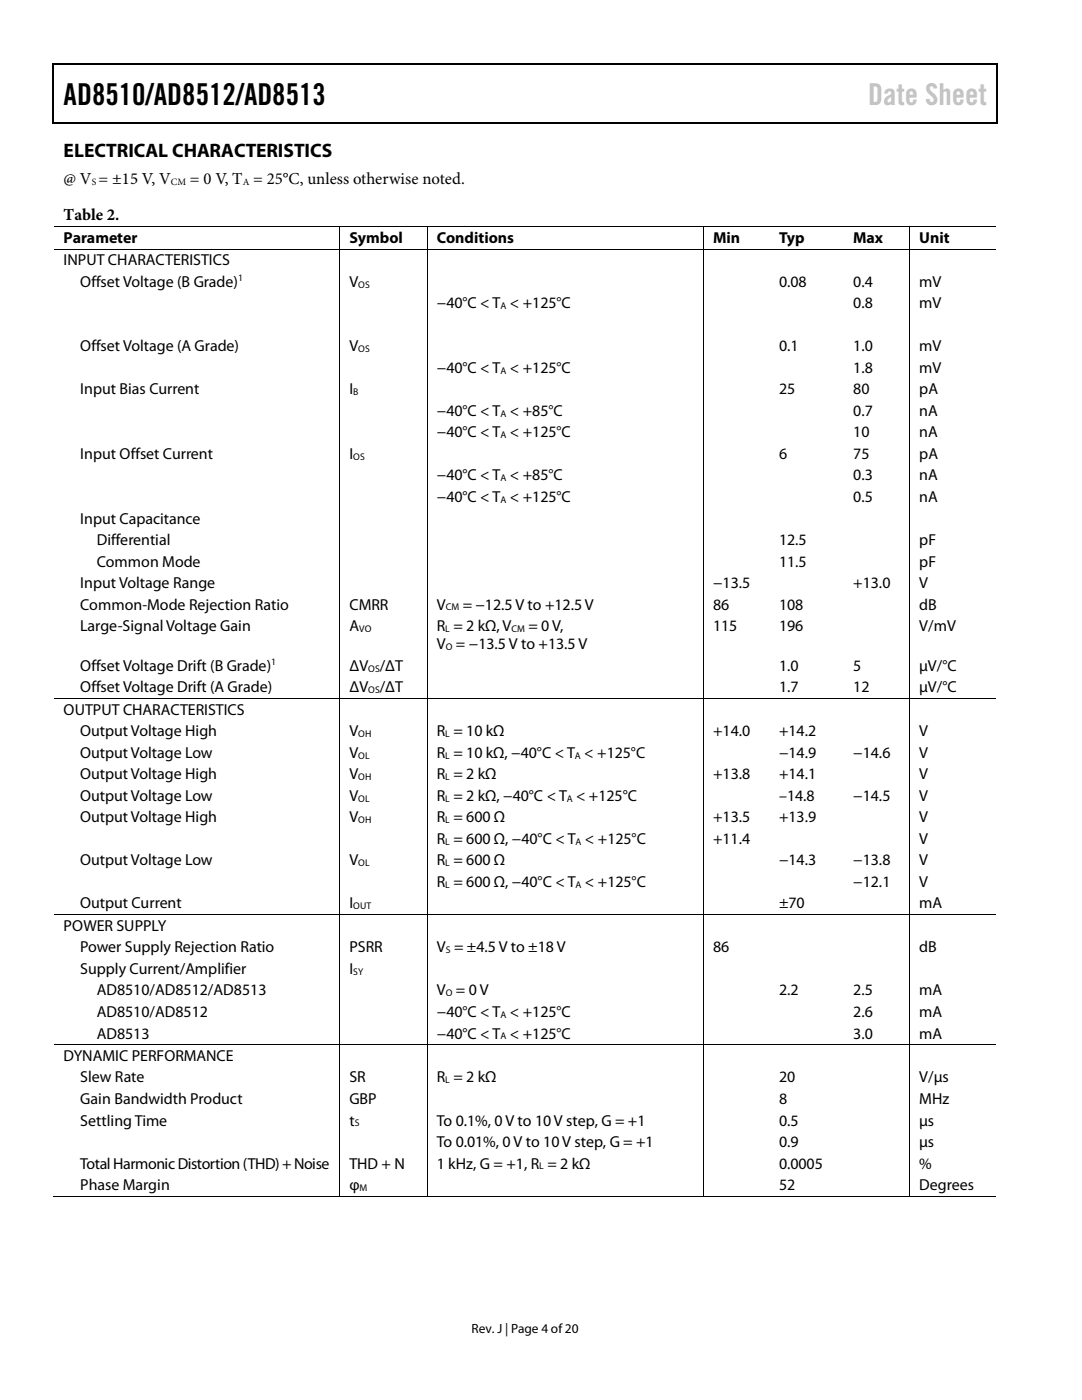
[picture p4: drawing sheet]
<svg xmlns="http://www.w3.org/2000/svg" width="216mm" height="279mm" viewBox="0 0 216 279" stroke-linecap="round" stroke-linejoin="round" font-family="sans-serif">
<defs><g id="words">
<text font-size="6" x="12.7" y="20.9">AD8510/AD8512/AD8513</text>
<text font-size="6" fill="#c1c1c1" x="173.2" y="20.9">Date Sheet</text>
<text font-size="3.9" x="12.7" y="31.3">ELECTRICAL CHARACTERISTICS</text>
<g font-size="3.3">
<text x="12.7" y="36.8">@ V = ±15 V, V</text>
<text x="37.9" y="36.8">= 0 V, T = 25°C, unless otherwise noted.</text>
<text x="12.7" y="43.9">Table 2.</text>
</g>
<g font-size="3.2">
<text x="12.7" y="48.4">Parameter</text>
<text x="12.7" y="52.9">INPUT CHARACTERISTICS</text>
<text x="69.7" y="48.4">Symbol</text>
<text x="87.2" y="48.4">Conditions</text>
<text x="142.3" y="48.4">Min</text>
<text x="155.4" y="48.4">Typ</text>
<text x="170.3" y="48.4">Max</text>
<text x="183.4" y="48.4">Unit</text>
<text x="16" y="57.2">Offset Voltage (B Grade)</text>
<text x="69.7" y="57.2">V</text>
<text x="155.4" y="57.2">0.08</text>
<text x="170.3" y="57.2">0.4</text>
<text x="183.4" y="57.2">mV</text>
<text x="87.2" y="61.5">−40°C &lt; T &lt; +125°C</text>
<text x="170.3" y="61.5">0.8</text>
<text x="183.4" y="61.5">mV</text>
<text x="16" y="70.1">Offset Voltage (A Grade)</text>
<text x="69.7" y="70.1">V</text>
<text x="155.4" y="70.1">0.1</text>
<text x="170.3" y="70.1">1.0</text>
<text x="183.4" y="70.1">mV</text>
<text x="87.2" y="74.4">−40°C &lt; T &lt; +125°C</text>
<text x="170.3" y="74.4">1.8</text>
<text x="183.4" y="74.4">mV</text>
<text x="16" y="78.7">Input Bias Current</text>
<text x="69.7" y="78.7">I</text>
<text x="87.2" y="83">−40°C &lt; T &lt; +85°C</text>
<text x="155.4" y="78.7">25</text>
<text x="170.3" y="83">0.7</text>
<text x="170.3" y="78.7">80</text>
<text x="183.4" y="83">nA</text>
<text x="183.4" y="78.7">pA</text>
<text x="87.2" y="87.3">−40°C &lt; T &lt; +125°C</text>
<text x="170.3" y="87.3">10</text>
<text x="183.4" y="87.3">nA</text>
<text x="16" y="91.6">Input Offset Current</text>
<text x="69.7" y="91.6">I</text>
<text x="87.2" y="95.9">−40°C &lt; T &lt; +85°C</text>
<text x="155.4" y="91.6">6</text>
<text x="170.3" y="95.9">0.3</text>
<text x="170.3" y="91.6">75</text>
<text x="183.4" y="95.9">nA</text>
<text x="183.4" y="91.6">pA</text>
<text x="87.2" y="100.2">−40°C &lt; T &lt; +125°C</text>
<text x="170.3" y="100.2">0.5</text>
<text x="183.4" y="100.2">nA</text>
<text x="16" y="104.5">Input Capacitance</text>
<text x="19.3" y="108.8">Differential</text>
<text x="19.3" y="113.1">Common Mode</text>
<text x="155.4" y="108.8">12.5</text>
<text x="155.4" y="113.1">11.5</text>
<text x="183.4" y="108.8">pF</text>
<text x="183.4" y="113.1">pF</text>
<text x="16" y="117.4">Input Voltage Range</text>
<text x="142.3" y="117.4">−13.5</text>
<text x="170.3" y="117.4">+13.0</text>
<text x="183.4" y="117.4">V</text>
<text x="16" y="121.7">Common-Mode Rejection Ratio</text>
<text x="16" y="126">Large-Signal Voltage Gain</text>
<text x="69.7" y="121.7">CMRR</text>
<text x="69.7" y="126">A</text>
<text x="87.2" y="126">R = 2 kΩ, V</text>
<text x="87.2" y="121.7">V</text>
<text x="92.3" y="121.7">= −12.5 V to +12.5 V</text>
<text x="105.5" y="126">= 0 V,</text>
<text x="142.3" y="126">115</text>
<text x="142.3" y="121.7">86</text>
<text x="155.4" y="126">196</text>
<text x="155.4" y="121.7">108</text>
<text x="183.4" y="126">V/mV</text>
<text x="183.4" y="121.7">dB</text>
<text x="87.2" y="129.6">V = −13.5 V to +13.5 V</text>
<text x="16" y="133.9">Offset Voltage Drift (B Grade)</text>
<text x="69.7" y="133.9">ΔV</text>
<text x="75.8" y="133.9">/ΔT</text>
<text x="155.5" y="133.9">1.0</text>
<text x="170.3" y="133.9">5</text>
<text x="183.4" y="133.9">µV/°C</text>
<text x="12.7" y="142.6">OUTPUT CHARACTERISTICS</text>
<text x="16" y="138.1">Offset Voltage Drift (A Grade)</text>
<text x="69.7" y="138.1">ΔV</text>
<text x="75.8" y="138.1">/ΔT</text>
<text x="155.5" y="138.1">1.7</text>
<text x="170.3" y="138.1">12</text>
<text x="183.4" y="138.1">µV/°C</text>
<text x="16" y="146.9">Output Voltage High</text>
<text x="69.7" y="146.9">V</text>
<text x="87.2" y="146.9">R = 10 kΩ</text>
<text x="142.3" y="146.9">+14.0</text>
<text x="155.4" y="146.9">+14.2</text>
<text x="183.4" y="146.9">V</text>
<text x="16" y="151.2">Output Voltage Low</text>
<text x="16" y="155.5">Output Voltage High</text>
<text x="69.7" y="151.2">V</text>
<text x="69.7" y="155.5">V</text>
<text x="87.2" y="151.2">R = 10 kΩ, −40°C &lt; T &lt; +125°C</text>
<text x="87.2" y="155.5">R = 2 kΩ</text>
<text x="142.3" y="155.5">+13.8</text>
<text x="155.4" y="151.2">−14.9</text>
<text x="155.4" y="155.5">+14.1</text>
<text x="170.3" y="151.2">−14.6</text>
<text x="183.4" y="155.5">V</text>
<text x="183.4" y="151.2">V</text>
<text x="16" y="159.8">Output Voltage Low</text>
<text x="69.7" y="159.8">V</text>
<text x="87.2" y="159.8">R = 2 kΩ, −40°C &lt; T &lt; +125°C</text>
<text x="155.4" y="159.8">–14.8</text>
<text x="170.3" y="159.8">−14.5</text>
<text x="183.4" y="159.8">V</text>
<text x="16" y="164.1">Output Voltage High</text>
<text x="69.7" y="164.1">V</text>
<text x="87.2" y="164.1">R = 600 Ω</text>
<text x="142.3" y="164.1">+13.5</text>
<text x="155.4" y="164.1">+13.9</text>
<text x="183.4" y="164.1">V</text>
<text x="16" y="172.7">Output Voltage Low</text>
<text x="69.7" y="172.7">V</text>
<text x="87.2" y="168.4">R = 600 Ω, −40°C &lt; T &lt; +125°C</text>
<text x="87.2" y="172.7">R = 600 Ω</text>
<text x="142.3" y="168.4">+11.4</text>
<text x="155.4" y="172.7">−14.3</text>
<text x="170.3" y="172.7">−13.8</text>
<text x="183.4" y="168.4">V</text>
<text x="183.4" y="172.7">V</text>
<text x="87.2" y="177">R = 600 Ω, −40°C &lt; T &lt; +125°C</text>
<text x="170.3" y="177">−12.1</text>
<text x="183.4" y="177">V</text>
<text x="12.7" y="185.8">POWER SUPPLY</text>
<text x="16" y="181.3">Output Current</text>
<text x="69.7" y="181.3">I</text>
<text x="155.4" y="181.3">±70</text>
<text x="183.4" y="181.3">mA</text>
<text x="16" y="190.1">Power Supply Rejection Ratio</text>
<text x="69.7" y="190.1">PSRR</text>
<text x="87.2" y="190.1">V = ±4.5 V to ±18 V</text>
<text x="142.3" y="190.1">86</text>
<text x="183.4" y="190.1">dB</text>
<text x="16" y="194.4">Supply Current/Amplifier</text>
<text x="69.7" y="194.4">I</text>
<text x="19.3" y="198.7">AD8510/AD8512/AD8513</text>
<text x="19.3" y="202.9">AD8510/AD8512</text>
<text x="87.2" y="198.7">V = 0 V</text>
<text x="87.2" y="202.9">−40°C &lt; T &lt; +125°C</text>
<text x="155.4" y="198.7">2.2</text>
<text x="170.3" y="202.9">2.6</text>
<text x="170.3" y="198.7">2.5</text>
<text x="183.4" y="202.9">mA</text>
<text x="183.4" y="198.7">mA</text>
<text x="19.3" y="207.3">AD8513</text>
<text x="87.2" y="207.3">−40°C &lt; T &lt; +125°C</text>
<text x="170.3" y="207.3">3.0</text>
<text x="183.4" y="207.3">mA</text>
<text x="12.7" y="211.7">DYNAMIC PERFORMANCE</text>
<text x="16" y="216">Slew Rate</text>
<text x="16" y="220.3">Gain Bandwidth Product</text>
<text x="69.7" y="216">SR</text>
<text x="69.7" y="220.3">GBP</text>
<text x="87.2" y="216">R = 2 kΩ</text>
<text x="155.4" y="216">20</text>
<text x="155.4" y="220.3">8</text>
<text x="183.4" y="216">V/µs</text>
<text x="183.4" y="220.3">MHz</text>
<text x="16" y="224.6">Settling Time</text>
<text x="69.7" y="224.6">t</text>
<text x="87.2" y="224.6">To 0.1%, 0 V to 10 V step, G = +1</text>
<text x="155.4" y="224.6">0.5</text>
<text x="183.4" y="224.6">µs</text>
<text x="16" y="233.2">Total Harmonic Distortion (THD)+ Noise</text>
<text x="69.7" y="233.2">THD + N</text>
<text x="87.2" y="228.9">To 0.01%, 0 V to 10 V step, G = +1</text>
<text x="87.2" y="233.2">1 kHz, G = +1, R = 2 kΩ</text>
<text x="155.4" y="228.9">0.9</text>
<text x="155.5" y="233.2">0.0005</text>
<text x="183.4" y="228.9">µs</text>
<text x="183.4" y="233.2">%</text>
<text x="16" y="237.5">Phase Margin</text>
<text x="69.7" y="237.5">φ</text>
<text x="155.4" y="237.5">52</text>
<text x="183.4" y="237.5">Degrees</text>
</g>
<text font-size="2.7" x="94.1" y="266">Rev. J | Page 4 of20</text>
<g font-size="1.9">
<text x="18.3" y="37">S</text>
<text x="34.1" y="37">CM</text>
<text x="48.4" y="37">A</text>
<text x="47.5" y="56.2">1</text>
<text x="71.5" y="57.4">OS</text>
<text x="99.9" y="61.7">A</text>
<text x="71.5" y="70.3">OS</text>
<text x="99.9" y="74.6">A</text>
<text x="70.5" y="78.9">B</text>
<text x="99.9" y="83.2">A</text>
<text x="99.9" y="87.5">A</text>
<text x="70.5" y="91.8">OS</text>
<text x="99.9" y="96.1">A</text>
<text x="99.9" y="100.4">A</text>
<text x="88.9" y="121.8">CM</text>
<text x="71.7" y="126.2">VO</text>
<text x="88.9" y="126.2">L</text>
<text x="88.9" y="129.8">O</text>
<text x="102.1" y="126.2">CM</text>
<text x="54.1" y="132.8">1</text>
<text x="73.5" y="134">OS</text>
<text x="73.5" y="138.3">OS</text>
<text x="71.5" y="147.1">OH</text>
<text x="88.9" y="147.1">L</text>
<text x="71.5" y="151.4">OL</text>
<text x="71.5" y="155.7">OH</text>
<text x="88.9" y="151.4">L</text>
<text x="88.9" y="155.7">L</text>
<text x="114.7" y="151.4">A</text>
<text x="71.5" y="160">OL</text>
<text x="88.9" y="160">L</text>
<text x="113.1" y="160">A</text>
<text x="71.5" y="164.3">OH</text>
<text x="88.9" y="164.3">L</text>
<text x="71.5" y="172.9">OL</text>
<text x="88.9" y="168.6">L</text>
<text x="88.9" y="172.9">L</text>
<text x="114.9" y="168.6">A</text>
<text x="88.9" y="177.2">L</text>
<text x="114.9" y="177.2">A</text>
<text x="70.5" y="181.4">OUT</text>
<text x="88.9" y="190.2">S</text>
<text x="70.5" y="194.5">SY</text>
<text x="88.9" y="198.8">O</text>
<text x="99.9" y="203.1">A</text>
<text x="99.9" y="207.4">A</text>
<text x="88.9" y="216.2">L</text>
<text x="70.8" y="224.8">S</text>
<text x="107.6" y="233.4">L</text>
<text x="71.8" y="237.7">M</text>
</g>
</g></defs>
<g fill="#000">
<path d="M10.5 12.7h.3v1h-.3zM10.5 12.7h.3v.3h-.3zM133.3 12.7h.3v.3h-.3zM198.8 12.7h.2v1h-.2zM198.8 12.7h.2v.3h-.2zM10.5 24.4h.3v.2h-.3zM133.1 24.4h.2v.2h-.2zM198.8 24.4h.2v.2h-.2zM67.7 45.1h.2v.2h-.2zM67.7 49.6h.2v.2h-.2zM85.2 45.1h.1v.2h-.1zM85.2 49.6h.1v.2h-.1z"/>
<path d="M140.3 45.1h.2v.2h-.2zM140.3 49.6h.2v.2h-.2zM153.6 45.1h.2v.2h-.2zM153.6 49.6h.2v.2h-.2zM168.4 45.1h.1v.2h-.1zM168.4 49.6h.1v.2h-.1zM181.4 45.1h.2v.2h-.2zM181.4 49.6h.2v.2h-.2zM67.7 139.3h.2v.2h-.2zM85.2 139.3h.1v.2h-.1zM140.3 139.3h.2v.2h-.2zM153.6 139.3h.2v.2h-.2z"/>
<path d="M168.4 139.3h.1v.2h-.1zM181.4 139.3h.2v.2h-.2zM67.7 182.5h.2v.1h-.2zM85.2 182.5h.1v.1h-.1zM140.3 182.5h.2v.1h-.2zM153.6 182.5h.2v.1h-.2zM168.4 182.5h.1v.1h-.1zM181.4 182.5h.2v.1h-.2zM67.7 208.4h.2v.2h-.2zM85.2 208.4h.1v.2h-.1zM140.3 208.4h.2v.2h-.2zM153.6 208.4h.2v.2h-.2z"/>
<path d="M168.4 208.4h.1v.2h-.1zM181.4 208.4h.2v.2h-.2zM67.7 238.7h.2v.1h-.2zM85.2 238.7h.1v.1h-.1zM140.3 238.7h.2v.1h-.2zM153.3 238.7h.2v.1h-.2zM168.1 238.7h.2v.1h-.2zM181.4 238.7h.2v.1h-.2z"/>
</g>
<path d="M10.7 13.7v10.7M10.8 12.8h122.5M133.6 12.8h65.2M198.9 13.7v10.7M10.8 24.5h188" fill="none" stroke="#000" stroke-width=".25"/>
<g fill="none" stroke="#000" stroke-width=".2">
<path d="M10.8 45.2h56.9M10.8 49.7h56.9M67.8 45.3v4.3M67.8 49.8v89.5M67.9 45.2h17.3M67.9 49.7h17.3M85.3 45.3v4.3M85.3 49.8v89.5M85.3 45.2h55M85.3 49.7h55M140.4 45.3v4.3M140.4 49.8v89.5"/>
<path d="M140.5 45.2h13.1M140.5 49.7h13.1M153.8 45.2h14.6M153.8 49.7h14.6M168.5 45.2h12.9M168.5 49.7h12.9M181.5 45.3v4.3M181.5 49.8v89.5M181.6 45.2h17.2M181.6 49.7h17.2M10.8 139.4h56.9M67.8 139.5v43"/>
<path d="M67.9 139.4h17.3M85.3 139.5v43M85.3 139.4h55M140.4 139.5v43M140.5 139.4h13.1M153.8 139.4h14.6M168.5 139.4h12.9M181.5 139.5v43M181.6 139.4h17.2M10.8 182.5h56.9M67.8 182.6v25.8M67.9 182.5h17.3"/>
<path d="M85.3 182.6v25.8M85.3 182.5h55M140.4 182.6v25.8M140.5 182.5h13.1M153.8 182.5h14.6M168.5 182.5h12.9M181.5 182.6v25.8M181.6 182.5h17.2M10.8 208.5h56.9M67.8 208.6v30.1M67.9 208.5h17.3M85.3 208.6v30.1"/>
<path d="M85.3 208.5h55M140.4 208.6v30.1M140.5 208.5h13.1M153.8 208.5h14.6M168.5 208.5h12.9M181.5 208.6v30.1M181.6 208.5h17.2M10.5 238.8h57.2M67.9 238.8h17.3M85.3 238.8h55M140.5 238.8h40.9M181.6 238.8h17.2"/>
</g>
<use href="#words"/>
</svg>
